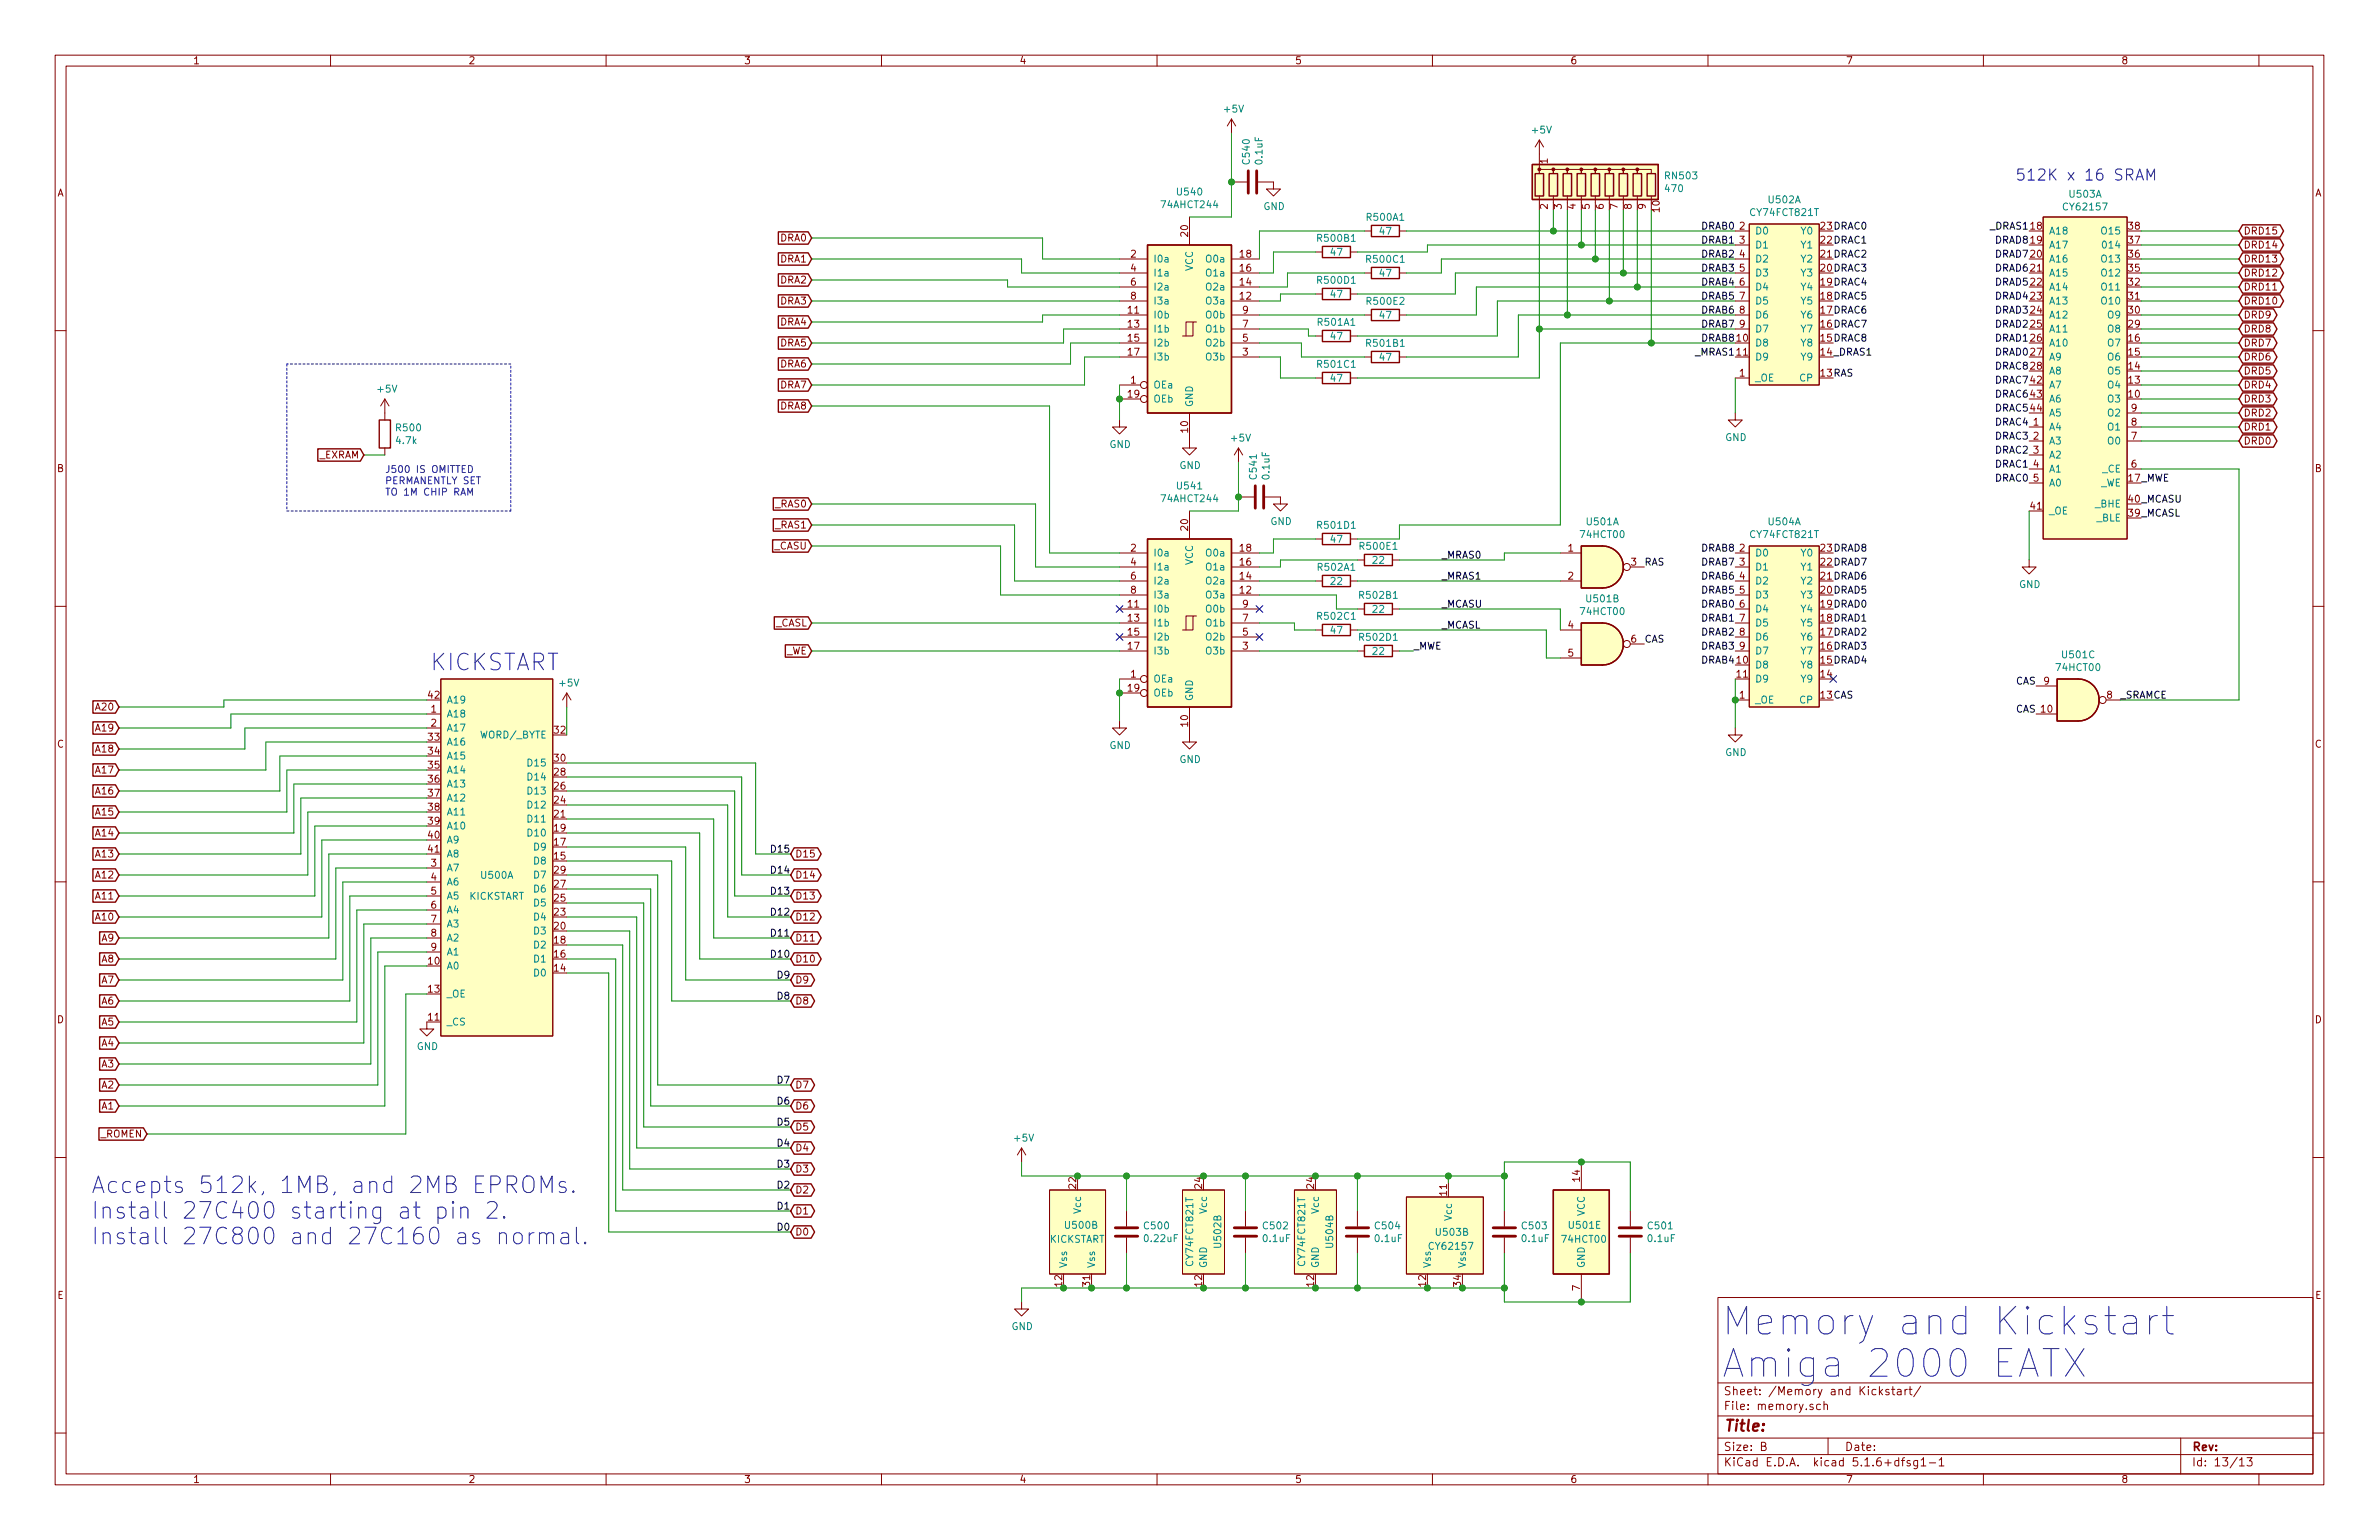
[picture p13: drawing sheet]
<svg xmlns="http://www.w3.org/2000/svg" width="432mm" height="279mm" viewBox="0 0 432 279" stroke-linecap="round" stroke-linejoin="round" font-family="sans-serif">
<defs><g id="words">
<g font-size="7" fill="#0000c2">
<text x="312.4" y="242.3">Memory and Kickstart</text>
<text x="312.4" y="249.9">Amiga 2000 EATX</text>
</g>
<g font-size="4.2" fill="#0000c2">
<text x="77.5" y="121.7">KICKSTART</text>
<text x="16.5" y="216.5">Accepts 512k, 1MB, and 2MB EPROMs.</text>
<text x="16.5" y="221.2">Install 27C400 starting at pin 2.</text>
<text x="16.5" y="225.8">Install 27C800 and 27C160 as normal.</text>
</g>
<text font-size="2.8" fill="#0000c2" x="365.8" y="32.8">512K x 16 SRAM</text>
<text font-size="2.8" fill="#840000" x="312.8" y="259.7">Title:</text>
<g font-size="2.1" fill="#840000">
<text x="312.8" y="255.8">File: memory.sch</text>
<text x="312.8" y="253.1">Sheet: /Memory and Kickstart/</text>
<text x="312.8" y="263.2">Size: B</text>
<text x="334.8" y="263.2">Date:</text>
<text x="397.8" y="263.2">Rev:</text>
<text x="312.8" y="266">KiCad E.D.A. kicad 5.1.6+dfsg1-1</text>
<text x="397.8" y="266">Id: 13/13</text>
</g>
<g font-size="1.8" fill="#840000">
<text x="35" y="11.6">1</text>
<text x="85" y="11.6">2</text>
<text x="135" y="11.6">3</text>
<text x="185" y="11.6">4</text>
<text x="235" y="11.6">5</text>
<text x="285" y="11.6">6</text>
<text x="335" y="11.6">7</text>
<text x="385" y="11.6">8</text>
<text x="280.9" y="29.7" transform="rotate(-90 280.9 29.7)">1</text>
<text x="10.4" y="35.6">A</text>
<text x="420.2" y="35.6">A</text>
<text x="280.9" y="37.9" transform="rotate(-90 280.9 37.9)">2</text>
<text x="283.5" y="37.9" transform="rotate(-90 283.5 37.9)">3</text>
<text x="286" y="37.9" transform="rotate(-90 286 37.9)">4</text>
<text x="288.5" y="37.9" transform="rotate(-90 288.5 37.9)">5</text>
<text x="291.1" y="37.9" transform="rotate(-90 291.1 37.9)">6</text>
<text x="293.6" y="37.9" transform="rotate(-90 293.6 37.9)">7</text>
<text x="296.2" y="37.9" transform="rotate(-90 296.2 37.9)">8</text>
<text x="298.7" y="37.9" transform="rotate(-90 298.7 37.9)">9</text>
<text x="301.2" y="38.4" transform="rotate(-90 301.2 38.4)">10</text>
<text x="315.7" y="41.7">2</text>
<text x="368.6" y="41.7">18</text>
<text x="386.4" y="41.7">38</text>
<text x="141.7" y="43.8">DRA0</text>
<text x="141.7" y="47.6">DRA1</text>
<text x="205.3" y="46.7">2</text>
<text x="215.6" y="42.9" transform="rotate(-90 215.6 42.9)">20</text>
<text x="225.1" y="46.7">18</text>
<text x="315.7" y="44.2">3</text>
<text x="315.7" y="46.7">4</text>
<text x="368.6" y="44.2">19</text>
<text x="368.6" y="46.7">20</text>
<text x="386.4" y="46.7">36</text>
<text x="386.4" y="44.2">37</text>
<text x="407.2" y="42.5">DRD15</text>
<text x="407.2" y="45.1">DRD14</text>
<text x="407.2" y="47.6">DRD13</text>
<text x="141.7" y="51.4">DRA2</text>
<text x="205.3" y="49.3">4</text>
<text x="205.3" y="51.8">6</text>
<text x="225.1" y="51.8">14</text>
<text x="225.1" y="49.3">16</text>
<text x="315.7" y="49.3">5</text>
<text x="315.7" y="51.8">6</text>
<text x="368.6" y="49.3">21</text>
<text x="368.6" y="51.8">22</text>
<text x="386.4" y="51.8">32</text>
<text x="386.4" y="49.3">35</text>
<text x="407.2" y="50.2">DRD12</text>
<text x="407.2" y="52.7">DRD11</text>
<text x="141.7" y="55.2">DRA3</text>
<text x="141.7" y="59.1">DRA4</text>
<text x="204.8" y="56.9">11</text>
<text x="204.8" y="59.4">13</text>
<text x="205.3" y="54.4">8</text>
<text x="225.1" y="54.4">12</text>
<text x="225.6" y="59.4">7</text>
<text x="225.6" y="56.9">9</text>
<text x="315.7" y="54.4">7</text>
<text x="315.7" y="56.9">8</text>
<text x="315.7" y="59.4">9</text>
<text x="368.6" y="54.4">23</text>
<text x="368.6" y="56.9">24</text>
<text x="368.6" y="59.4">25</text>
<text x="386.4" y="59.4">29</text>
<text x="386.4" y="56.9">30</text>
<text x="386.4" y="54.4">31</text>
<text x="407.2" y="55.2">DRD10</text>
<text x="407.2" y="57.8">DRD9</text>
<text x="141.7" y="62.9">DRA5</text>
<text x="204.8" y="62">15</text>
<text x="204.8" y="64.5">17</text>
<text x="225.6" y="64.5">3</text>
<text x="225.6" y="62">5</text>
<text x="315.3" y="62">10</text>
<text x="315.3" y="64.5">11</text>
<text x="368.6" y="62">26</text>
<text x="368.6" y="64.5">27</text>
<text x="386.4" y="64.5">15</text>
<text x="386.4" y="62">16</text>
<text x="407.2" y="60.3">DRD8</text>
<text x="407.2" y="62.9">DRD7</text>
<text x="407.2" y="65.4">DRD6</text>
<text x="141.7" y="70.5">DRA7</text>
<text x="141.7" y="66.7">DRA6</text>
<text x="205.3" y="69.6">1</text>
<text x="315.7" y="68.3">1</text>
<text x="368.6" y="67.1">28</text>
<text x="368.6" y="69.6">42</text>
<text x="386.4" y="69.6">13</text>
<text x="386.4" y="67.1">14</text>
<text x="407.2" y="67.9">DRD5</text>
<text x="407.2" y="70.5">DRD4</text>
<text x="141.7" y="74.3">DRA8</text>
<text x="204.8" y="72.1">19</text>
<text x="368.6" y="72.1">43</text>
<text x="368.6" y="74.7">44</text>
<text x="369.1" y="77.2">1</text>
<text x="386.4" y="72.1">10</text>
<text x="386.9" y="77.2">8</text>
<text x="386.9" y="74.7">9</text>
<text x="407.2" y="73">DRD3</text>
<text x="407.2" y="75.6">DRD2</text>
<text x="57.9" y="83.2">_EXRAM</text>
<text x="215.6" y="78.4" transform="rotate(-90 215.6 78.4)">10</text>
<text x="369.1" y="79.8">2</text>
<text x="369.1" y="82.3">3</text>
<text x="386.9" y="79.8">7</text>
<text x="407.2" y="80.6">DRD0</text>
<text x="407.2" y="78.1">DRD1</text>
<text x="10.4" y="85.6">B</text>
<text x="369.1" y="84.8">4</text>
<text x="369.1" y="87.4">5</text>
<text x="386.9" y="84.8">6</text>
<text x="420.2" y="85.6">B</text>
<text x="140.8" y="92.1">_RAS0</text>
<text x="140.8" y="95.9">_RAS1</text>
<text x="368.6" y="92.5">41</text>
<text x="140.5" y="99.7">_CASU</text>
<text x="205.3" y="100.1">2</text>
<text x="215.6" y="96.2" transform="rotate(-90 215.6 96.2)">20</text>
<text x="225.1" y="100.1">18</text>
<text x="284.6" y="100.1">1</text>
<text x="315.7" y="100.1">2</text>
<text x="205.3" y="102.6">4</text>
<text x="205.3" y="105.2">6</text>
<text x="205.3" y="107.7">8</text>
<text x="225.1" y="107.7">12</text>
<text x="225.1" y="105.2">14</text>
<text x="225.1" y="102.6">16</text>
<text x="284.6" y="105.2">2</text>
<text x="296.1" y="102.6">3</text>
<text x="315.7" y="102.6">3</text>
<text x="315.7" y="105.2">4</text>
<text x="315.7" y="107.7">5</text>
<text x="140.7" y="113.7">_CASL</text>
<text x="204.8" y="110.2">11</text>
<text x="204.8" y="112.8">13</text>
<text x="225.6" y="112.8">7</text>
<text x="225.6" y="110.2">9</text>
<text x="315.7" y="110.2">6</text>
<text x="315.7" y="112.8">7</text>
<text x="142.7" y="118.7">_WE</text>
<text x="204.8" y="115.3">15</text>
<text x="204.8" y="117.9">17</text>
<text x="225.6" y="117.9">3</text>
<text x="225.6" y="115.3">5</text>
<text x="284.6" y="114">4</text>
<text x="284.6" y="119.1">5</text>
<text x="296.1" y="116.6">6</text>
<text x="315.7" y="115.3">8</text>
<text x="315.7" y="117.9">9</text>
<text x="204.8" y="125.5">19</text>
<text x="205.3" y="122.9">1</text>
<text x="315.3" y="120.4">10</text>
<text x="315.3" y="122.9">11</text>
<text x="330.5" y="122.9">14</text>
<text x="371" y="124.2">9</text>
<text x="17.6" y="128.9">A20</text>
<text x="77.8" y="126.7">42</text>
<text x="78.3" y="129.3">1</text>
<text x="78.3" y="131.8">2</text>
<text x="215.6" y="131.8" transform="rotate(-90 215.6 131.8)">10</text>
<text x="315.7" y="126.7">1</text>
<text x="382.4" y="126.7">8</text>
<text x="10.4" y="135.6">C</text>
<text x="17.6" y="132.7">A19</text>
<text x="17.6" y="136.5">A18</text>
<text x="77.8" y="134.4">33</text>
<text x="77.8" y="136.9">34</text>
<text x="100.6" y="133.1">32</text>
<text x="420.2" y="135.6">C</text>
<text x="17.6" y="140.3">A17</text>
<text x="77.8" y="139.4">35</text>
<text x="77.8" y="142">36</text>
<text x="100.6" y="143.3">26</text>
<text x="100.6" y="140.7">28</text>
<text x="100.6" y="138.2">30</text>
<text x="17.6" y="144.1">A16</text>
<text x="17.6" y="148">A15</text>
<text x="77.8" y="144.5">37</text>
<text x="77.8" y="147.1">38</text>
<text x="77.8" y="149.6">39</text>
<text x="100.6" y="148.3">21</text>
<text x="100.6" y="145.8">24</text>
<text x="17.6" y="151.8">A14</text>
<text x="17.6" y="155.6">A13</text>
<text x="77.8" y="152.1">40</text>
<text x="77.8" y="154.7">41</text>
<text x="100.6" y="156">15</text>
<text x="100.6" y="153.4">17</text>
<text x="100.6" y="150.9">19</text>
<text x="144.3" y="155.6">D15</text>
<text x="17.6" y="159.4">A12</text>
<text x="78.3" y="157.2">3</text>
<text x="78.3" y="159.8">4</text>
<text x="100.6" y="161">27</text>
<text x="100.6" y="158.5">29</text>
<text x="144.3" y="159.4">D14</text>
<text x="17.6" y="167">A10</text>
<text x="17.6" y="163.2">A11</text>
<text x="78.3" y="162.3">5</text>
<text x="78.3" y="164.8">6</text>
<text x="78.3" y="167.4">7</text>
<text x="100.6" y="166.1">23</text>
<text x="100.6" y="163.6">25</text>
<text x="144.3" y="167">D12</text>
<text x="144.3" y="163.2">D13</text>
<text x="18.5" y="170.8">A9</text>
<text x="78.3" y="169.9">8</text>
<text x="78.3" y="172.5">9</text>
<text x="100.6" y="173.7">16</text>
<text x="100.6" y="171.2">18</text>
<text x="100.6" y="168.7">20</text>
<text x="144.3" y="170.8">D11</text>
<text x="18.5" y="178.4">A7</text>
<text x="18.5" y="174.6">A8</text>
<text x="77.8" y="175">10</text>
<text x="100.6" y="176.3">14</text>
<text x="144.3" y="178.4">D9</text>
<text x="144.3" y="174.6">D10</text>
<text x="10.4" y="185.6">D</text>
<text x="18.5" y="182.2">A6</text>
<text x="77.8" y="185.2">11</text>
<text x="77.8" y="180.1">13</text>
<text x="144.3" y="182.2">D8</text>
<text x="420.2" y="185.6">D</text>
<text x="18.5" y="189.9">A4</text>
<text x="18.5" y="186.1">A5</text>
<text x="18.5" y="197.5">A2</text>
<text x="18.5" y="193.7">A3</text>
<text x="144.3" y="197.5">D7</text>
<text x="18.5" y="201.3">A1</text>
<text x="144.3" y="201.3">D6</text>
<text x="18.3" y="206.4">_ROMEN</text>
<text x="144.3" y="208.9">D4</text>
<text x="144.3" y="205.1">D5</text>
<text x="144.3" y="212.7">D3</text>
<text x="195.3" y="215.6" transform="rotate(-90 195.3 215.6)">22</text>
<text x="218.2" y="215.6" transform="rotate(-90 218.2 215.6)">24</text>
<text x="238.5" y="215.6" transform="rotate(-90 238.5 215.6)">24</text>
<text x="286.8" y="214.3" transform="rotate(-90 286.8 214.3)">14</text>
<text x="144.3" y="220.3">D1</text>
<text x="144.3" y="216.5">D2</text>
<text x="262.6" y="216.9" transform="rotate(-90 262.6 216.9)">11</text>
<text x="144.3" y="224.2">D0</text>
<text x="192.8" y="233.4" transform="rotate(-90 192.8 233.4)">12</text>
<text x="197.9" y="233.4" transform="rotate(-90 197.9 233.4)">31</text>
<text x="218.2" y="233.4" transform="rotate(-90 218.2 233.4)">12</text>
<text x="238.5" y="233.4" transform="rotate(-90 238.5 233.4)">12</text>
<text x="258.8" y="233.4" transform="rotate(-90 258.8 233.4)">12</text>
<text x="265.2" y="233.4" transform="rotate(-90 265.2 233.4)">34</text>
<text x="10.4" y="235.6">E</text>
<text x="286.8" y="234.2" transform="rotate(-90 286.8 234.2)">7</text>
<text x="420.2" y="235.6">E</text>
<text x="35" y="269">1</text>
<text x="85" y="269">2</text>
<text x="135" y="269">3</text>
<text x="185" y="269">4</text>
<text x="235" y="269">5</text>
<text x="285" y="269">6</text>
<text x="335" y="269">7</text>
<text x="385" y="269">8</text>
</g>
<g font-size="1.8" fill="#008484">
<text x="222.3" y="20.4">+5V</text>
<text x="226.8" y="29.7" transform="rotate(-90 226.8 29.7)">C540</text>
<text x="229.2" y="29.7" transform="rotate(-90 229.2 29.7)">0.1uF</text>
<text x="278.2" y="24.2">+5V</text>
<text x="213.8" y="35.5">U540</text>
<text x="302.4" y="34.8">470</text>
<text x="302.4" y="32.5">RN503</text>
<text x="375.7" y="35.9">U503A</text>
<text x="211" y="37.8">74AHCT244</text>
<text x="229.3" y="38.1">GND</text>
<text x="248.2" y="40.1">R500A1</text>
<text x="317.9" y="39.2">CY74FCT821T</text>
<text x="321.1" y="36.9">U502A</text>
<text x="374.8" y="38.2">CY62157</text>
<text x="209.3" y="47.6">I0a</text>
<text x="219.2" y="47.6">O0a</text>
<text x="239.3" y="43.9">R500B1</text>
<text x="241.6" y="46.4">47</text>
<text x="248.2" y="47.7">R500C1</text>
<text x="250.5" y="42.6">47</text>
<text x="318.5" y="42.5">D0</text>
<text x="318.5" y="45.1">D1</text>
<text x="318.5" y="47.6">D2</text>
<text x="327" y="47.6">Y2</text>
<text x="327" y="45.1">Y1</text>
<text x="327" y="42.5">Y0</text>
<text x="371.9" y="42.5">A18</text>
<text x="371.9" y="45.1">A17</text>
<text x="371.9" y="47.6">A16</text>
<text x="381.7" y="47.6">O13</text>
<text x="381.7" y="42.5">O15</text>
<text x="382.1" y="45.1">014</text>
<text x="209.3" y="50.2">I1a</text>
<text x="209.3" y="52.7">I2a</text>
<text x="216.5" y="49.2" transform="rotate(-90 216.5 49.2)">VCC</text>
<text x="219.2" y="52.7">O2a</text>
<text x="219.2" y="50.2">O1a</text>
<text x="239.3" y="51.5">R500D1</text>
<text x="250.5" y="50.2">47</text>
<text x="318.5" y="50.2">D3</text>
<text x="318.5" y="52.7">D4</text>
<text x="327" y="52.7">Y4</text>
<text x="327" y="50.2">Y3</text>
<text x="371.9" y="50.2">A15</text>
<text x="371.9" y="52.7">A14</text>
<text x="381.7" y="52.7">O11</text>
<text x="381.7" y="50.2">O12</text>
<text x="209.3" y="57.8">I0b</text>
<text x="209.3" y="55.2">I3a</text>
<text x="219.1" y="57.8">O0b</text>
<text x="219.2" y="55.2">O3a</text>
<text x="239.3" y="59.1">R501A1</text>
<text x="241.6" y="54">47</text>
<text x="248.3" y="55.3">R500E2</text>
<text x="250.5" y="57.8">47</text>
<text x="318.5" y="55.2">D5</text>
<text x="318.5" y="57.8">D6</text>
<text x="327" y="57.8">Y6</text>
<text x="327" y="55.2">Y5</text>
<text x="371.9" y="55.2">A13</text>
<text x="371.9" y="57.8">A12</text>
<text x="381.7" y="55.2">O10</text>
<text x="382.7" y="57.8">O9</text>
<text x="209.3" y="60.3">I1b</text>
<text x="209.3" y="62.9">I2b</text>
<text x="209.3" y="65.4">I3b</text>
<text x="219.1" y="65.4">O3b</text>
<text x="219.1" y="62.9">O2b</text>
<text x="219.1" y="60.3">O1b</text>
<text x="241.6" y="61.6">47</text>
<text x="248.2" y="62.9">R501B1</text>
<text x="250.5" y="65.5">47</text>
<text x="318.5" y="62.9">D8</text>
<text x="318.5" y="65.4">D9</text>
<text x="318.5" y="60.3">D7</text>
<text x="327" y="65.4">Y9</text>
<text x="327" y="62.9">Y8</text>
<text x="327" y="60.3">Y7</text>
<text x="371.9" y="60.3">A11</text>
<text x="371.9" y="62.9">A10</text>
<text x="371.9" y="65.4">A9</text>
<text x="382.7" y="65.4">O6</text>
<text x="382.7" y="62.9">O7</text>
<text x="382.7" y="60.3">O8</text>
<text x="68.6" y="71.2">+5V</text>
<text x="209.3" y="70.5">OEa</text>
<text x="239.3" y="66.7">R501C1</text>
<text x="241.6" y="69.3">47</text>
<text x="318.5" y="69.2">_OE</text>
<text x="326.7" y="69.2">CP</text>
<text x="371.9" y="67.9">A8</text>
<text x="371.9" y="70.5">A7</text>
<text x="382.7" y="70.5">O4</text>
<text x="382.7" y="67.9">O5</text>
<text x="209.3" y="73">OEb</text>
<text x="216.5" y="73.9" transform="rotate(-90 216.5 73.9)">GND</text>
<text x="371.9" y="73">A6</text>
<text x="371.9" y="75.6">A5</text>
<text x="382.7" y="73">O3</text>
<text x="382.7" y="75.6">O2</text>
<text x="72" y="80.6">4.7k</text>
<text x="72" y="78.3">R500</text>
<text x="201.4" y="81.3">GND</text>
<text x="223.6" y="80.1">+5V</text>
<text x="313.1" y="80">GND</text>
<text x="371.9" y="78.1">A4</text>
<text x="371.9" y="80.6">A3</text>
<text x="371.9" y="83.2">A2</text>
<text x="382.7" y="80.6">O0</text>
<text x="382.7" y="78.1">O1</text>
<text x="213.8" y="88.8">U541</text>
<text x="214.1" y="85.1">GND</text>
<text x="228.1" y="86.8" transform="rotate(-90 228.1 86.8)">C541</text>
<text x="230.4" y="86.8" transform="rotate(-90 230.4 86.8)">0.1uF</text>
<text x="371.9" y="85.7">A1</text>
<text x="371.9" y="88.3">A0</text>
<text x="381.2" y="88.3">_WE</text>
<text x="381.6" y="85.7">_CE</text>
<text x="211" y="91.1">74AHCT244</text>
<text x="230.6" y="95.2">GND</text>
<text x="239.3" y="95.9">R501D1</text>
<text x="288.1" y="95.3">U501A</text>
<text x="321.1" y="95.3">U504A</text>
<text x="371.9" y="93.3">_OE</text>
<text x="380.3" y="92.1">_BHE</text>
<text x="380.5" y="94.6">_BLE</text>
<text x="209.3" y="101">I0a</text>
<text x="219.2" y="101">O0a</text>
<text x="241.6" y="98.5">47</text>
<text x="247" y="99.7">R500E1</text>
<text x="287" y="97.6">74HCT00</text>
<text x="317.9" y="97.6">CY74FCT821T</text>
<text x="318.5" y="101">D0</text>
<text x="327" y="101">Y0</text>
<text x="209.3" y="103.5">I1a</text>
<text x="209.3" y="106">I2a</text>
<text x="216.5" y="102.5" transform="rotate(-90 216.5 102.5)">VCC</text>
<text x="219.2" y="106">O2a</text>
<text x="219.2" y="103.5">O1a</text>
<text x="239.3" y="103.6">R502A1</text>
<text x="241.6" y="106.1">22</text>
<text x="249.2" y="102.3">22</text>
<text x="318.5" y="103.5">D1</text>
<text x="318.5" y="106">D2</text>
<text x="327" y="106">Y2</text>
<text x="327" y="103.5">Y1</text>
<text x="366.5" y="106.7">GND</text>
<text x="209.3" y="111.1">I0b</text>
<text x="209.3" y="113.7">I1b</text>
<text x="209.3" y="108.6">I3a</text>
<text x="219.1" y="113.7">O1b</text>
<text x="219.1" y="111.1">O0b</text>
<text x="219.2" y="108.6">O3a</text>
<text x="239.3" y="112.4">R502C1</text>
<text x="247" y="108.6">R502B1</text>
<text x="249.2" y="111.2">22</text>
<text x="287" y="111.6">74HCT00</text>
<text x="288.1" y="109.3">U501B</text>
<text x="318.5" y="108.6">D3</text>
<text x="318.5" y="111.1">D4</text>
<text x="318.5" y="113.7">D5</text>
<text x="327" y="113.7">Y5</text>
<text x="327" y="111.1">Y4</text>
<text x="327" y="108.6">Y3</text>
<text x="209.3" y="116.2">I2b</text>
<text x="209.3" y="118.7">I3b</text>
<text x="219.1" y="118.7">O3b</text>
<text x="219.1" y="116.2">O2b</text>
<text x="241.6" y="115">47</text>
<text x="247" y="116.3">R502D1</text>
<text x="249.2" y="118.8">22</text>
<text x="318.5" y="116.2">D6</text>
<text x="318.5" y="118.7">D7</text>
<text x="327" y="118.7">Y7</text>
<text x="327" y="116.2">Y6</text>
<text x="374.4" y="119.4">U501C</text>
<text x="101.7" y="124.6">+5V</text>
<text x="209.3" y="123.8">OEa</text>
<text x="318.5" y="121.3">D8</text>
<text x="318.5" y="123.8">D9</text>
<text x="327" y="123.8">Y9</text>
<text x="327" y="121.3">Y8</text>
<text x="373.4" y="121.7">74HCT00</text>
<text x="81" y="130.2">A18</text>
<text x="81" y="127.6">A19</text>
<text x="209.3" y="126.4">OEb</text>
<text x="216.5" y="127.3" transform="rotate(-90 216.5 127.3)">GND</text>
<text x="318.5" y="127.6">_OE</text>
<text x="326.7" y="127.6">CP</text>
<text x="81" y="132.7">A17</text>
<text x="81" y="135.3">A16</text>
<text x="81" y="137.8">A15</text>
<text x="87.5" y="134">WORD/_BYTE</text>
<text x="201.4" y="135.9">GND</text>
<text x="313.1" y="137.2">GND</text>
<text x="81" y="140.3">A14</text>
<text x="81" y="142.9">A13</text>
<text x="96.1" y="141.6">D14</text>
<text x="96.1" y="139.1">D15</text>
<text x="214.1" y="138.4">GND</text>
<text x="81" y="145.4">A12</text>
<text x="81" y="148">A11</text>
<text x="96.1" y="149.2">D11</text>
<text x="96.1" y="146.7">D12</text>
<text x="96.1" y="144.1">D13</text>
<text x="81" y="150.5">A10</text>
<text x="81" y="153">A9</text>
<text x="81" y="155.6">A8</text>
<text x="96.1" y="151.8">D10</text>
<text x="97.1" y="154.3">D9</text>
<text x="81" y="158.1">A7</text>
<text x="81" y="160.7">A6</text>
<text x="87.4" y="159.4">U500A</text>
<text x="97.1" y="156.8">D8</text>
<text x="97.1" y="161.9">D6</text>
<text x="97.1" y="159.4">D7</text>
<text x="81" y="163.2">A5</text>
<text x="81" y="165.7">A4</text>
<text x="85.1" y="163.2">KICKSTART</text>
<text x="97.1" y="167">D4</text>
<text x="97.1" y="164.5">D5</text>
<text x="81" y="168.3">A3</text>
<text x="81" y="170.8">A2</text>
<text x="81" y="173.4">A1</text>
<text x="97.1" y="172.1">D2</text>
<text x="97.1" y="169.5">D3</text>
<text x="81" y="175.9">A0</text>
<text x="97.1" y="177.2">D0</text>
<text x="97.1" y="174.6">D1</text>
<text x="81" y="181">_OE</text>
<text x="75.6" y="190.5">GND</text>
<text x="81" y="186.1">_CS</text>
<text x="184.2" y="207.1">+5V</text>
<text x="196.2" y="220.1" transform="rotate(-90 196.2 220.1)">Vcc</text>
<text x="219.1" y="220.1" transform="rotate(-90 219.1 220.1)">Vcc</text>
<text x="239.4" y="220.1" transform="rotate(-90 239.4 220.1)">Vcc</text>
<text x="263.5" y="221.3" transform="rotate(-90 263.5 221.3)">Vcc</text>
<text x="287.7" y="220.6" transform="rotate(-90 287.7 220.6)">VCC</text>
<text x="190.4" y="225.5">KICKSTART</text>
<text x="193.5" y="222.9">U500B</text>
<text x="207.8" y="223">C500</text>
<text x="207.9" y="225.3">0.22uF</text>
<text x="221.7" y="226.2" transform="rotate(-90 221.7 226.2)">U502B</text>
<text x="229.4" y="225.3">0.1uF</text>
<text x="229.4" y="223">C502</text>
<text x="242" y="226.2" transform="rotate(-90 242 226.2)">U504B</text>
<text x="249.7" y="225.3">0.1uF</text>
<text x="249.7" y="223">C504</text>
<text x="259.7" y="226.7">CY62157</text>
<text x="260.8" y="224.2">U503B</text>
<text x="276.4" y="225.3">0.1uF</text>
<text x="276.4" y="223">C503</text>
<text x="283.7" y="225.5">74HCT00</text>
<text x="284.9" y="222.9">U501E</text>
<text x="299.2" y="225.3">0.1uF</text>
<text x="299.2" y="223">C501</text>
<text x="193.7" y="230.1" transform="rotate(-90 193.7 230.1)">Vss</text>
<text x="198.8" y="230.1" transform="rotate(-90 198.8 230.1)">Vss</text>
<text x="216.6" y="229.5" transform="rotate(-90 216.6 229.5)">CY74FCT821T</text>
<text x="219.1" y="230.1" transform="rotate(-90 219.1 230.1)">GND</text>
<text x="236.9" y="229.5" transform="rotate(-90 236.9 229.5)">CY74FCT821T</text>
<text x="239.4" y="230.1" transform="rotate(-90 239.4 230.1)">GND</text>
<text x="259.7" y="230.1" transform="rotate(-90 259.7 230.1)">Vss</text>
<text x="266.1" y="230.1" transform="rotate(-90 266.1 230.1)">Vss</text>
<text x="287.7" y="230.1" transform="rotate(-90 287.7 230.1)">GND</text>
<text x="183.6" y="241.3">GND</text>
</g>
<g font-size="1.8">
<text x="308.9" y="41.7">DRAB0</text>
<text x="330.5" y="41.7">23DRAC0</text>
<text x="361.3" y="41.7">_DRAS1</text>
<text x="308.9" y="46.7">DRAB2</text>
<text x="308.9" y="44.2">DRAB1</text>
<text x="330.5" y="46.7">21DRAC2</text>
<text x="330.5" y="44.2">22DRAC1</text>
<text x="362.2" y="44.2">DRAD8</text>
<text x="362.2" y="46.7">DRAD7</text>
<text x="308.9" y="51.8">DRAB4</text>
<text x="308.9" y="49.3">DRAB3</text>
<text x="330.5" y="51.8">19DRAC4</text>
<text x="330.5" y="49.3">20DRAC3</text>
<text x="362.2" y="51.8">DRAD5</text>
<text x="362.2" y="49.3">DRAD6</text>
<text x="308.9" y="59.4">DRAB7</text>
<text x="308.9" y="56.9">DRAB6</text>
<text x="308.9" y="54.4">DRAB5</text>
<text x="330.5" y="59.4">16DRAC7</text>
<text x="330.5" y="56.9">17DRAC6</text>
<text x="330.5" y="54.4">18DRAC5</text>
<text x="362.2" y="59.4">DRAD2</text>
<text x="362.2" y="56.9">DRAD3</text>
<text x="362.2" y="54.4">DRAD4</text>
<text x="307.8" y="64.5">_MRAS1</text>
<text x="308.9" y="62">DRAB8</text>
<text x="330.5" y="64.5">14_DRAS1</text>
<text x="330.5" y="62">15DRAC8</text>
<text x="362.2" y="64.5">DRAD0</text>
<text x="362.2" y="62">DRAD1</text>
<text x="330.5" y="68.3">13RAS</text>
<text x="362.2" y="69.6">DRAC7</text>
<text x="362.2" y="67.1">DRAC8</text>
<text x="362.2" y="74.7">DRAC5</text>
<text x="362.2" y="72.1">DRAC6</text>
<text x="362.2" y="77.2">DRAC4</text>
<text x="362.2" y="82.3">DRAC2</text>
<text x="362.2" y="79.8">DRAC3</text>
<text x="362.2" y="87.4">DRAC0</text>
<text x="362.2" y="84.8">DRAC1</text>
<text x="386.4" y="87.4">17_MWE</text>
<text x="386.4" y="93.7">39_MCASL</text>
<text x="386.4" y="91.2">40_MCASU</text>
<text x="261.6" y="101.3">_MRAS0</text>
<text x="308.9" y="100.1">DRAB8</text>
<text x="330.5" y="100.1">23DRAD8</text>
<text x="261.6" y="105.2">_MRAS1</text>
<text x="298.4" y="102.6">RAS</text>
<text x="308.9" y="107.7">DRAB5</text>
<text x="308.9" y="105.2">DRAB6</text>
<text x="308.9" y="102.6">DRAB7</text>
<text x="330.5" y="107.7">20DRAD5</text>
<text x="330.5" y="105.2">21DRAD6</text>
<text x="330.5" y="102.6">22DRAD7</text>
<text x="261.6" y="110.2">_MCASU</text>
<text x="308.9" y="110.2">DRAB0</text>
<text x="308.9" y="112.8">DRAB1</text>
<text x="330.5" y="112.8">18DRAD1</text>
<text x="330.5" y="110.2">19DRAD0</text>
<text x="256.5" y="117.9">_MWE</text>
<text x="261.6" y="114">_MCASL</text>
<text x="298.4" y="116.6">CAS</text>
<text x="308.9" y="115.3">DRAB2</text>
<text x="308.9" y="117.9">DRAB3</text>
<text x="330.5" y="117.9">16DRAD3</text>
<text x="330.5" y="115.3">17DRAD2</text>
<text x="308.9" y="120.4">DRAB4</text>
<text x="330.5" y="120.4">15DRAD4</text>
<text x="365.8" y="124.2">CAS</text>
<text x="330.5" y="126.7">13CAS</text>
<text x="365.8" y="129.3">CAS 10</text>
<text x="384.8" y="126.7">_SRAMCE</text>
<text x="140.3" y="154.7">D15</text>
<text x="140.3" y="158.5">D14</text>
<text x="140.3" y="162.3">D13</text>
<text x="140.3" y="166.1">D12</text>
<text x="140.3" y="169.9">D11</text>
<text x="140.3" y="173.7">D10</text>
<text x="141.2" y="177.5">D9</text>
<text x="141.2" y="181.4">D8</text>
<text x="141.2" y="196.6">D7</text>
<text x="141.2" y="200.4">D6</text>
<text x="141.2" y="208">D4</text>
<text x="141.2" y="204.2">D5</text>
<text x="141.2" y="211.8">D3</text>
<text x="141.2" y="215.6">D2</text>
<text x="141.2" y="219.5">D1</text>
<text x="141.2" y="223.3">D0</text>
</g>
<g font-size="1.8" fill="#0000c2">
<text x="69.8" y="85.8">J500 IS OMITTED</text>
<text x="69.8" y="87.9">PERMANENTLY SET</text>
<text x="69.8" y="89.9">TO 1M CHIP RAM</text>
</g>
</g></defs>
<g fill="none" stroke="#840000" stroke-width=".18">
<path d="M10 10h411.8v259.4h-411.8zM12 12h407.8v255.4h-407.8zM60 10v2M110 10v2M160 10v2M210 10v2M260 10v2M310 10v2M360 10v2M410 10v2M215.9 39.4v5.1M223.5 21.6l-.7 1.3"/>
<path d="M223.5 21.6v2.5M223.5 21.6l.8 1.3M223.5 33h2.8M228.3 33h2.8v1.3h1.3l-1.3 1.3-1.2-1.3h1.2M279.4 31.5v-.8h2.5v.8v-.8h2.6v.8v-.8h2.5v.8v-.8h2.6v.8v-.8h2.5v.8v-.8h2.5v.8v-.8h2.6v.8v-.8h2.5v.8M279.4 25.4v5.1M279.4 35.6v1.2M279.4 25.4l-.8 1.3M279.4 25.4l.8 1.3M281.9 35.6v1.2M284.5 35.6v1.2M287 35.6v1.2"/>
<path d="M289.6 35.6v1.2M292.1 35.6v1.2M294.6 35.6v1.2M297.2 35.6v1.2M299.7 35.6v1.2M370.8 39.4h15.3v58.4h-15.3zM10 60h2M203.2 57.2h5.1M203.2 49.5h5.1M203.2 54.6h5.1M203.2 59.7h5.1M203.2 52.1h5.1"/>
<path d="M203.2 47h5.1M216.5 58.4h-1.2v2.6M217.2 58.4h-.7v2.6h-1.9M223.5 57.2h5.1M223.5 49.5h5.1M223.5 54.6h5.1M223.5 59.7h5.1M223.5 52.1h5.1M223.5 47h5.1M238.8 53.3h1.2M238.8 45.7h1.2M245.1 53.3h1.3"/>
<path d="M245.1 45.7h1.3M247.6 57.2h1.3M247.6 49.5h1.3M247.6 41.9h1.3M254 57.2h1.3M254 49.5h1.3M254 41.9h1.3M315 57.2h2.5M315 49.5h2.5M315 54.6h2.5M315 59.7h2.5M315 52.1h2.5"/>
<path d="M315 47h2.5M315 41.9h2.5M315 44.5h2.5M317.5 40.6h12.7v29.3h-12.7zM419.8 60h2M69.8 72.4l-.7 1.3M69.8 72.4v3.8M69.8 72.4l.8 1.3M203.2 76.2v1.3h1.3l-1.3 1.2-1.3-1.2h1.3M203.2 64.8h5.1M203.2 69.9h3.8M203.2 62.2h5.1"/>
<path d="M203.2 72.4h3.8M215.9 74.9v6.4h1.3l-1.3 1.3-1.3-1.3h1.3M223.5 64.8h5.1M223.5 62.2h5.1M238.8 61h1.2M238.8 68.6h1.2M245.1 61h1.3M245.1 68.6h1.3M247.6 64.8h1.3M254 64.8h1.3M315 74.9v1.3h1.2l-1.2 1.3-1.3-1.3h1.3M315 68.6h2.5"/>
<path d="M368.3 77.5h2.5M386.1 77.5h2.5M386.1 74.9h2.5M69.8 81.3v1.3M215.9 92.7v5.1M224.8 81.3l-.8 1.3M224.8 81.3v2.5M224.8 81.3l.8 1.3M224.8 90.2h2.8M229.6 90.2h2.8v1.2h1.3l-1.3 1.3-1.3-1.3h1.3M238.8 97.8h1.2M245.1 97.8h1.3"/>
<path d="M317.5 99.1h12.7v29.2h-12.7zM368.3 80h2.5M368.3 82.6h2.5M368.3 85.1h2.5M368.3 87.6h2.5M386.1 80h2.5M386.1 85.1h2.5M10 110h2M203.2 110.5h5.1M203.2 108h5.1M203.2 113h5.1M203.2 105.4h5.1"/>
<path d="M203.2 115.6h5.1M203.2 102.9h5.1M203.2 118.1h5.1M203.2 100.3h5.1M216.5 111.8h-1.2v2.5M217.2 111.8h-.7v2.5h-1.9M223.5 110.5h5.1M223.5 108h5.1M223.5 113h5.1M223.5 105.4h5.1M223.5 115.6h5.1M223.5 102.9h5.1"/>
<path d="M223.5 118.1h5.1M223.5 100.3h5.1M238.8 105.4h1.2M238.8 114.3h1.2M245.1 105.4h1.3M245.1 114.3h1.3M246.4 110.5h1.2M246.4 118.1h1.2M246.4 101.6h1.2M252.7 110.5h1.3M252.7 118.1h1.3M252.7 101.6h1.3"/>
<path d="M283.2 105.4h3.8M283.2 100.3h3.8M283.2 114.3h3.8M283.2 119.4h3.8M295.9 102.9h2.5M295.9 116.8h2.5M315 110.5h2.5M315 108h2.5M315 113h2.5M315 105.4h2.5M315 115.6h2.5M315 102.9h2.5"/>
<path d="M315 118.1h2.5M315 100.3h2.5M368.3 101.6v1.3h1.3l-1.3 1.2-1.3-1.2h1.3M419.8 110h2M77.5 129.5h2.5M77.5 132.1h2.5M80 123.2h20.3v64.8h-20.3zM102.9 125.7l-.8 1.3M102.9 125.7v2.6M102.9 125.7l.7 1.3M203.2 130.8v1.3h1.3l-1.3 1.3-1.3-1.3h1.3M203.2 123.2h3.8"/>
<path d="M203.2 125.7h3.8M215.9 128.3v6.3h1.3l-1.3 1.3-1.3-1.3h1.3M315 132.1v1.3h1.2l-1.2 1.2-1.3-1.2h1.3M315 127h2.5M369.6 129.5h3.8M369.6 124.5h3.8M382.3 127h2.5M10 160h2M77.5 157.5h2.5M419.8 160h2M77.5 160h2.5M77.5 162.6h2.5"/>
<path d="M77.5 165.1h2.5M77.5 167.6h2.5M77.5 170.2h2.5M77.5 172.7h2.5M77.5 185.4v1.3h1.2l-1.2 1.3-1.3-1.3h1.3M10 210h2M185.4 208.3l-.7 1.3M185.4 208.3v2.5M185.4 208.3l.8 1.3M190.5 215.9h10.2v15.2h-10.2zM204.5 219.7v2.8M214.6 215.9h7.6v15.2h-7.6z"/>
<path d="M226.1 219.7v2.8M234.9 215.9h7.7v15.2h-7.7zM246.4 219.7v2.8M255.3 217.2h13.9v13.9h-13.9zM273 219.7v2.8M287 210.8v5.1M295.9 219.7v2.8M419.8 210h2M185.4 236.2v1.3h1.3l-1.3 1.3-1.3-1.3h1.3M204.5 224.5v2.8M226.1 224.5v2.8M246.4 224.5v2.8"/>
<path d="M273 224.5v2.8M287 231.1v5.1M295.9 224.5v2.8M311.8 235.4h108v32h-108zM10 260h2M311.8 256.9h108M311.8 250.9h108M330.4 254.8h-.4l-.3 .2 .1 .6 .2 .2 .4-.1M331.1 254.9l.2-.1h.3l.1 1M331.1 254.3v1.5M419.8 260h2M60 267.4v2"/>
<path d="M110 267.4v2M160 267.4v2M210 267.4v2M260 267.4v2M310 267.4v2M311.8 263.9h108M311.8 260.9h108M319.7 262.4l.7-.1 .1-.2-.1-.4h-.7v1.5h.6l.3-.3a.41 .41 0 0 0-.4-.5M331.8 260.9v3M345.1 265h.6M345.7 264.5l-.4 .2v1.3M346.7 265h-.4l-.2 .2 .1 .2 .5 .1v.4h-.6"/>
<path d="M348.1 265v1.2l-.3 .3-.4-.1M348.1 265h-.5l-.3 .3 .1 .5 .2 .2 .5-.1M348.7 264.9l.4-.4v1.5M348.7 266h.9M350.2 265.4h1.1M352 264.9l.4-.4v1.5M352 266h.8M360 267.4v2M395.8 260.9v6.5M406.5 264.9l.4-.4v1.5M406.5 266h.8M407.8 264.5h1l-.5 .5 .4 .2v.6l-.2 .2-.7-.2"/>
<path d="M410 267.4v2"/>
<circle cx="207.6" cy="72.4" r=".63"/>
<circle cx="207.6" cy="69.8" r=".63"/>
<circle cx="295.3" cy="116.8" r=".63"/>
<circle cx="295.3" cy="102.9" r=".63"/>
<circle cx="207.6" cy="123.2" r=".63"/>
<circle cx="207.6" cy="125.7" r=".63"/>
<circle cx="381.6" cy="127" r=".63"/>
</g>
<g fill="#ffffc2" stroke="#ffffc2" stroke-width=".18">
<path d="M234.9 215.9h7.7v15.2h-7.7z"/>
<path d="M80 123.2h20.3v64.8h-20.3z"/>
<path d="M190.5 215.9h10.2v15.2h-10.2z"/>
<path d="M208.3 97.8h15.2v30.5h-15.2z"/>
<path d="M208.3 44.5h15.2v30.4h-15.2z"/>
<path d="M281.9 215.9h10.2v15.2h-10.2z"/>
<path d="M377.2 123.2a3.8 3.8 0 0 1 3.8 3.8 3.8 3.8 0 0 1-3.8 3.8z"/>
<path d="M373.4 123.2h3.8v7.6h-3.8z"/>
<path d="M290.8 113a3.8 3.8 0 0 1 3.8 3.8 3.8 3.8 0 0 1-3.8 3.9z"/>
<path d="M287 113h3.8v7.7h-3.8z"/>
<path d="M255.3 217.2h13.9v13.9h-13.9z"/>
<path d="M370.8 39.4h15.3v58.4h-15.3z"/>
<path d="M278.1 29.8h22.9v6.4h-22.9z"/>
<path d="M317.5 99.1h12.7v29.2h-12.7z"/>
<path d="M290.8 99.1a3.8 3.8 0 0 1 3.8 3.8 3.8 3.8 0 0 1-3.8 3.8z"/>
<path d="M287 99.1h3.8v7.6h-3.8z"/>
<path d="M317.5 40.6h12.7v29.3h-12.7z"/>
<path d="M214.6 215.9h7.6v15.2h-7.6z"/>
</g>
<g fill="none" stroke="#840000" stroke-width=".25">
<path d="M278.1 29.8h22.9v6.4h-22.9zM278.6 31.5h1.6v4.1h-1.6zM281.2 31.5h1.5v4.1h-1.5zM283.7 31.5h1.5v4.1h-1.5zM286.3 31.5h1.5v4.1h-1.5zM288.8 31.5h1.5v4.1h-1.5zM291.3 31.5h1.6v4.1h-1.6zM293.9 31.5h1.5v4.1h-1.5zM296.4 31.5h1.5v4.1h-1.5zM299 31.5h1.5v4.1h-1.5zM141.3 42.1h5.4l.6 1.1-.6 1.1h-5.4zM141.3 45.9h5.4l.6 1.1-.6 1.1h-5.4z"/>
<path d="M141.3 49.7h5.4l.6 1.1-.6 1.1h-5.4zM141.3 53.5h5.4l.6 1.1-.6 1.1h-5.4zM141.3 57.3h5.4l.6 1.1-.6 1.1h-5.4zM208.3 44.5h15.2v30.4h-15.2zM240 59.9h5.1v2.1h-5.1zM240 52.3h5.1v2.1h-5.1zM240 44.7h5.1v2h-5.1zM248.9 56.1h5.1v2.1h-5.1zM248.9 48.5h5.1v2h-5.1zM248.9 40.9h5.1v2h-5.1zM407 40.8h6.8l.7 1.1-.7 1.1h-6.8l-.6-1.1zM407 43.3h6.8l.7 1.2-.7 1.1h-6.8l-.6-1.1z"/>
<path d="M407 45.9h6.8l.7 1.1-.7 1.1h-6.8l-.6-1.1zM407 48.4h6.8l.7 1.1-.7 1.1h-6.8l-.6-1.1zM407 51h6.8l.7 1.1-.7 1.1h-6.8l-.6-1.1zM407 53.5h6.8l.7 1.1-.7 1.1h-6.8l-.6-1.1zM407 56h5.6l.7 1.2-.7 1.1h-5.6l-.6-1.1zM407 58.6h5.6l.7 1.1-.7 1.1h-5.6l-.6-1.1zM68.8 76.2h2.1v5.1h-2.1zM141.3 68.7h5.4l.6 1.2-.6 1.1h-5.4zM141.3 64.9h5.4l.6 1.1-.6 1.2h-5.4zM141.3 61.1h5.4l.6 1.1-.6 1.1h-5.4zM141.3 72.5h5.4l.6 1.2-.6 1.1h-5.4zM240 67.6h5.1v2h-5.1z"/>
<path d="M248.9 63.8h5.1v2h-5.1zM407 61.1h5.6l.7 1.1-.7 1.1h-5.6l-.6-1.1zM407 63.7h5.6l.7 1.1-.7 1.1h-5.6l-.6-1.1zM407 66.2h5.6l.7 1.1-.7 1.1h-5.6l-.6-1.1zM407 68.7h5.6l.7 1.2-.7 1.1h-5.6l-.6-1.1zM407 71.3h5.6l.7 1.1-.7 1.1h-5.6l-.6-1.1zM407 78.9h5.6l.7 1.1-.7 1.1h-5.6l-.6-1.1zM407 76.4h5.6l.7 1.1-.7 1.1h-5.6l-.6-1.1zM407 73.8h5.6l.7 1.1-.7 1.1h-5.6l-.6-1.1zM57.7 81.4h7.7l.6 1.2-.6 1.1h-7.7zM140.2 97.9h6.5l.6 1.2-.6 1.1h-6.5zM140.4 90.3h6.3l.6 1.1-.6 1.2h-6.3z"/>
<path d="M140.4 94.1h6.3l.6 1.2-.6 1.1h-6.3zM208.3 97.8h15.2v30.5h-15.2zM240 96.8h5.1v2h-5.1zM287 99.1h3.8a3.8 3.8 0 0 1 3.8 3.8 3.8 3.8 0 0 1-3.8 3.8h-3.8zM140.5 111.9h6.2l.6 1.1-.6 1.1h-6.2zM142.5 117h4.2l.6 1.1-.6 1.1h-4.2zM240 113.3h5.1v2h-5.1zM240 104.4h5.1v2h-5.1zM247.6 109.5h5.1v2h-5.1zM247.6 117.1h5.1v2h-5.1zM247.6 100.6h5.1v2h-5.1zM287 113h3.8a3.8 3.8 0 0 1 3.8 3.8 3.8 3.8 0 0 1-3.8 3.9h-3.8z"/>
<path d="M16.9 138.6h4.1l.6 1.1-.6 1.1h-4.1zM16.9 131h4.1l.6 1.1-.6 1.1h-4.1zM16.9 127.2h4.1l.6 1.1-.6 1.1h-4.1zM16.9 134.8h4.1l.6 1.1-.6 1.1h-4.1zM373.4 123.2h3.8a3.8 3.8 0 0 1 3.8 3.8 3.8 3.8 0 0 1-3.8 3.8h-3.8zM16.9 142.4h4.1l.6 1.1-.6 1.1h-4.1zM16.9 146.2h4.1l.6 1.1-.6 1.1h-4.1zM16.9 150h4.1l.6 1.1-.6 1.1h-4.1zM16.9 153.8h4.1l.6 1.1-.6 1.2h-4.1zM16.9 157.6h4.1l.6 1.2-.6 1.1h-4.1zM144.1 157.6h4.3l.6 1.2-.6 1.1h-4.3l-.6-1.1zM144.1 153.8h4.3l.6 1.1-.6 1.2h-4.3l-.6-1.2z"/>
<path d="M16.9 165.3h4.1l.6 1.1-.6 1.1h-4.1zM16.9 161.4h4.1l.6 1.2-.6 1.1h-4.1zM18.1 176.7h2.9l.6 1.1-.6 1.1h-2.9zM18.1 172.9h2.9l.6 1.1-.6 1.1h-2.9zM18.1 169.1h2.9l.6 1.1-.6 1.1h-2.9zM144.1 176.7h3.1l.7 1.1-.7 1.1h-3.1l-.6-1.1zM144.1 172.9h4.3l.6 1.1-.6 1.1h-4.3l-.6-1.1zM144.1 169.1h4.3l.6 1.1-.6 1.1h-4.3l-.6-1.1zM144.1 165.3h4.3l.6 1.1-.6 1.1h-4.3l-.6-1.1zM144.1 161.4h4.3l.6 1.2-.6 1.1h-4.3l-.6-1.1zM18.1 195.7h2.9l.6 1.2-.6 1.1h-2.9zM18.1 199.5h2.9l.6 1.2-.6 1.1h-2.9z"/>
<path d="M18.1 191.9h2.9l.6 1.1-.6 1.2h-2.9zM18.1 188.1h2.9l.6 1.1-.6 1.1h-2.9zM18.1 184.3h2.9l.6 1.1-.6 1.1h-2.9zM18.1 180.5h2.9l.6 1.1-.6 1.1h-2.9zM144.1 199.5h3.1l.7 1.2-.7 1.1h-3.1l-.6-1.1zM144.1 195.7h3.1l.7 1.2-.7 1.1h-3.1l-.6-1.1zM144.1 180.5h3.1l.7 1.1-.7 1.1h-3.1l-.6-1.1zM18 204.6h8l.7 1.1-.7 1.2h-8zM144.1 218.6h3.1l.7 1.1-.7 1.1h-3.1l-.6-1.1zM144.1 214.8h3.1l.7 1.1-.7 1.1h-3.1l-.6-1.1zM144.1 211h3.1l.7 1.1-.7 1.1h-3.1l-.6-1.1zM144.1 207.2h3.1l.7 1.1-.7 1.1h-3.1l-.6-1.1z"/>
<path d="M144.1 203.4h3.1l.7 1.1-.7 1.1h-3.1l-.6-1.1zM281.9 215.9h10.2v15.2h-10.2zM144.1 222.4h3.1l.7 1.1-.7 1.1h-3.1l-.6-1.1z"/>
</g>
<g fill="none" stroke="#840000" stroke-width=".51">
<path d="M226.6 31v4.1M228.1 31v4.1M227.8 88.1v4.1M229.4 88.1v4.1M202.4 224.3h4.1M202.4 222.8h4.1M224 224.3h4.1M224 222.8h4.1M244.3 224.3h4.1M244.3 222.8h4.1M271 224.3h4.1M271 222.8h4.1"/>
<path d="M293.9 224.3h4M293.9 222.8h4"/>
</g>
<g fill="#840000" stroke="#840000" stroke-width=".18">
<circle cx="287" cy="30.7" r=".25"/>
<circle cx="284.5" cy="30.7" r=".25"/>
<circle cx="281.9" cy="30.7" r=".25"/>
<circle cx="279.4" cy="30.7" r=".25"/>
<circle cx="289.6" cy="30.7" r=".25"/>
<circle cx="292.1" cy="30.7" r=".25"/>
<circle cx="294.6" cy="30.7" r=".25"/>
<circle cx="297.2" cy="30.7" r=".25"/>
</g>
<path d="M52.1 66v26.7M92.7 66h-40.6M52.1 92.7h40.6M92.7 92.7v-26.7" fill="none" stroke="#0000c2" stroke-width=".18" stroke-dasharray=".4 .4"/>
<g fill="none" stroke="#008400" stroke-width=".18">
<path d="M223.5 24.1v15.3h-7.6M279.4 38.1v30.5h-33M281.9 38.1v3.8M284.5 38.1v19.1M287 38.1v6.4M289.6 38.1v8.9M292.1 38.1v16.5M294.6 38.1v11.4M297.2 38.1v14M299.7 38.1v24.1M147.3 47h38.1v2.5h17.8M147.3 54.6h55.9"/>
<path d="M147.3 43.2h41.9v3.8h14M147.3 50.8h35.6v1.3h20.3M203.2 57.2h-14v1.2h-41.9M203.2 59.7h-10.2v2.5h-45.7M228.6 59.7h8.9v1.3h1.3M228.6 57.2h19M238.8 45.7h-7.7v3.8h-2.5M238.8 53.3h-6.4v1.3h-3.8M247.6 49.5h-13.9v2.6h-5.1M247.6 41.9h-19v5.1M255.3 41.9h59.7M279.4 59.7h35.6"/>
<path d="M315 57.2h-39.4v7.6h-20.3M315 54.6h-43.2v6.4h-25.4M315 52.1h-47v5.1h-12.7M315 49.5h-50.8v3.8h-17.8M315 47h-53.4v2.5h-6.3M315 44.5h-55.9v1.2h-12.7M388.6 57.2h17.8M388.6 49.5h17.8M388.6 44.5h17.8M388.6 59.7h17.8M388.6 41.9h17.8M388.6 54.6h17.8"/>
<path d="M388.6 47h17.8M388.6 52.1h17.8M147.3 73.7h43.2v26.6h12.7M203.2 64.8h-6.4v5.1h-49.5M203.2 62.2h-8.9v3.8h-47M203.2 69.9v6.3M228.6 64.8h3.8v3.8h6.4M228.6 62.2h7.6v2.6h11.4M315 62.2h-31.8v33.1h-29.2v2.5h-7.6M315 68.6v6.3M388.6 64.8h17.8M388.6 62.2h17.8"/>
<path d="M388.6 77.5h17.8M388.6 67.3h17.8M388.6 69.9h17.8M388.6 72.4h17.8M388.6 74.9h17.8M66 82.6h3.8M147.3 95.3h36.8v10.1h19.1M147.3 99.1h34.3v8.9h21.6M147.3 91.4h40.7v11.5h15.2M224.8 83.8v8.9h-8.9M238.8 97.8h-7.7v2.5h-2.5M368.3 92.7v8.9"/>
<path d="M388.6 80h17.8M388.6 85.1h17.8v41.9h-21.6M147.3 113h55.9M147.3 118.1h55.9M228.6 113h6.3v1.3h3.9M228.6 108h14v2.5h3.8M228.6 105.4h10.2M228.6 118.1h17.8M246.4 114.3h34.3v5.1h2.5M246.4 105.4h36.8M246.4 101.6h-14v1.3h-3.8M254 110.5h29.2v3.8"/>
<path d="M254 118.1h2.5M283.2 100.3h-10.2v1.3h-19M77.5 139.7h-25.4v7.6h-30.5M77.5 137.2h-26.7v6.3h-29.2M77.5 134.6h-29.2v5.1h-26.7M77.5 132.1h-33.1v3.8h-22.8M77.5 129.5h-35.6v2.6h-20.3M77.5 127h-36.9v1.3h-19M102.9 138.4h34.3v16.5h6.3M102.9 128.3v5.1M203.2 123.2v7.6M315 123.2v8.9"/>
<path d="M77.5 142.2h-24.2v8.9h-31.7M77.5 147.3h-21.6v11.5h-34.3M77.5 144.8h-22.9v10.1h-33M77.5 154.9h-17.8v15.3h-38.1M77.5 157.5h-16.5v16.5h-39.4M77.5 152.4h-19.1v14h-36.8M77.5 149.9h-20.4v12.7h-35.5M102.9 151.1h24.1v22.9h16.5M102.9 158.8h16.5v38.1h24.1M102.9 141h31.7v17.8h8.9M102.9 143.5h30.4v19.1h10.2M102.9 153.7h21.6v24.1h19"/>
<path d="M102.9 156.2h19v25.4h21.6M102.9 148.6h26.6v21.6h14M102.9 146.1h29.2v20.3h11.4M77.5 172.7h-8.9v24.2h-47M77.5 175.3h-7.7v25.4h-48.2M77.5 160h-15.3v17.8h-40.6M77.5 167.6h-11.5v21.6h-44.4M77.5 170.2h-10.2v22.8h-45.7M77.5 165.1h-12.7v20.3h-43.2M77.5 162.6h-14v19h-41.9M102.9 174h8.9v45.7h31.7M102.9 171.5h10.1v44.4h30.5"/>
<path d="M102.9 168.9h11.4v43.2h29.2M102.9 166.4h12.7v41.9h27.9M102.9 161.3h15.2v39.4h25.4M102.9 163.8h13.9v40.7h26.7M102.9 176.5h7.6v47h33M77.5 180.3h-3.8v25.4h-47M185.4 210.8v2.6h87.6M204.5 213.4v6.3M226.1 213.4v6.3M246.4 213.4v6.3M262.9 213.4v1.2M273 219.7v-8.9h22.9v8.9"/>
<path d="M204.5 227.3v6.4M226.1 227.3v6.4M246.4 227.3v6.4M273 233.7h-87.6v2.5M273 227.3v8.9h22.9v-8.9"/>
</g>
<g fill="none" stroke="#0000c2" stroke-width=".18">
<path d="M387.7 32.7l.7-2 .7 2M387.9 32.1h.9M389.7 32.7v-2l.7 1.4 .7-1.4v2M84.9 89.8v-1.2l.4 .9 .5-.9v1.2M85 84.5a.64 .64 0 0 1 .8 .6 .64 .64 0 0 1-.8 .6zM75.1 219h1.1M75.5 218v2.6l.2 .3 .5 .1M79.5 219.2a.96 .96 0 0 1 1.3 .1l.1 .3v.8l-.1 .3a.96 .96 0 0 1-1.3 .2M79.5 219v3M82.2 219v2M83.6 219.3a.76 .76 0 0 1 1.3 .1v1.6M83.6 219v2"/>
<path d="M88.5 218.3l.4-.3h.7a.8 .8 0 0 1 .5 1.3l-1.7 1.7h1.8M92.1 214.9h1.1a.82 .82 0 0 0 .6-.8 .82 .82 0 0 0-.6-.7h-1.1v3M92.8 214.9l1 1.5M95.1 213.8l.5-.4a1.02 1.02 0 0 1 1.3 1v1a1 1 0 0 1-1 1 1 1 0 0 1-1-1v-1zM98.2 216.4v-3l1 2.1 1-2.1v3M102.6 214.5l-.7-.1-.3 .1-.1 .3 .1 .4 1 .3 .2 .3-.2 .4-.2 .2h-.6l-.3-.2M104.1 216.1l.1 .1-.1 .2-.2-.2 .2-.1v.3M90.7 223.9a.74 .74 0 0 1 1.2 .2v1.6M90.7 223.6v2.1M91.5 220.7l.1 .2-.1 .1-.1-.1 .1-.2v.3M93.4 223.9a.81 .81 0 0 1 .8-.3 .81 .81 0 0 1 .6 .6v.9a.81 .81 0 0 1-.8 .6 .81 .81 0 0 1-.8-.6v-.9zM96.1 223.6v2.1"/>
<path d="M96.9 223.6a.82 .82 0 0 0-.8 .6M97.9 223.9a.76 .76 0 0 1 1.3 .2v1.6M97.9 223.6v2.1M99.2 224.1l.4-.5 .8 .2 .1 .3v1.6M101.9 223.8l.3-.2h.6l.3 .2 .1 .3v1.6M103.2 224.4l-.3 .1h-.7a.59 .59 0 0 0-.4 .6 .59 .59 0 0 0 .4 .6h.7l.3-.2M104.6 222.7v2.5l.5 .5M106.2 225.4l.1 .1-.1 .2-.1-.2 .1-.1v.3M382.1 238.7h1.9M382.8 237v4.3l.2 .5 .5 .2h.5M385.6 238.9l.5-.2h1l.5 .2 .2 .5v2.6M387.8 239.9l-.5 .2h-1.2a.98 .98 0 0 0-.7 1 .98 .98 0 0 0 .7 .9h1.2l.5-.2"/>
<path d="M390.2 238.7v3.3M391.6 238.7a1.23 1.23 0 0 0-1.4 .9M392.6 238.7h1.9M393.3 237v4.3l.2 .5 .5 .2h.5M372.3 244.7v5M374.9 244.7l3.4 5M378.3 244.7l-3.4 5"/>
</g>
<g fill="#008400" stroke="#008400" stroke-width=".25">
<circle cx="218.4" cy="233.7" r=".51"/>
<circle cx="297.2" cy="52.1" r=".51"/>
<circle cx="223.5" cy="33" r=".51"/>
<circle cx="218.4" cy="213.4" r=".51"/>
<circle cx="224.8" cy="90.2" r=".51"/>
<circle cx="292.1" cy="54.6" r=".51"/>
<circle cx="204.5" cy="213.4" r=".51"/>
<circle cx="294.6" cy="49.5" r=".51"/>
<circle cx="204.5" cy="233.7" r=".51"/>
<circle cx="195.6" cy="213.4" r=".51"/>
<circle cx="289.6" cy="47" r=".51"/>
<circle cx="287" cy="44.5" r=".51"/>
<circle cx="284.5" cy="57.2" r=".51"/>
<circle cx="281.9" cy="41.9" r=".51"/>
<circle cx="198.1" cy="233.7" r=".51"/>
<circle cx="193" cy="233.7" r=".51"/>
<circle cx="279.4" cy="59.7" r=".51"/>
<circle cx="315" cy="127" r=".51"/>
<circle cx="238.8" cy="213.4" r=".51"/>
<circle cx="265.4" cy="233.7" r=".51"/>
<circle cx="259.1" cy="233.7" r=".51"/>
<circle cx="273" cy="213.4" r=".51"/>
<circle cx="203.2" cy="125.7" r=".51"/>
<circle cx="273" cy="233.7" r=".51"/>
<circle cx="262.9" cy="213.4" r=".51"/>
<circle cx="287" cy="236.2" r=".51"/>
<circle cx="238.8" cy="233.7" r=".51"/>
<circle cx="287" cy="210.8" r=".51"/>
<circle cx="203.2" cy="72.4" r=".51"/>
<circle cx="246.4" cy="213.4" r=".51"/>
<circle cx="246.4" cy="233.7" r=".51"/>
<circle cx="226.1" cy="213.4" r=".51"/>
<circle cx="299.7" cy="62.2" r=".51"/>
<circle cx="226.1" cy="233.7" r=".51"/>
</g>
<path d="M202.6 109.9l1.2 1.2M202.6 115l1.2 1.2M203.8 109.9l-1.2 1.2M203.8 115l-1.2 1.2M228 115l1.2 1.2M228 109.9l1.2 1.2M229.2 115l-1.2 1.2M229.2 109.9l-1.2 1.2M332.1 122.6l1.2 1.2M333.3 122.6l-1.2 1.2" fill="none" stroke="#000084" stroke-width=".18"/>
<use href="#words"/>
</svg>
